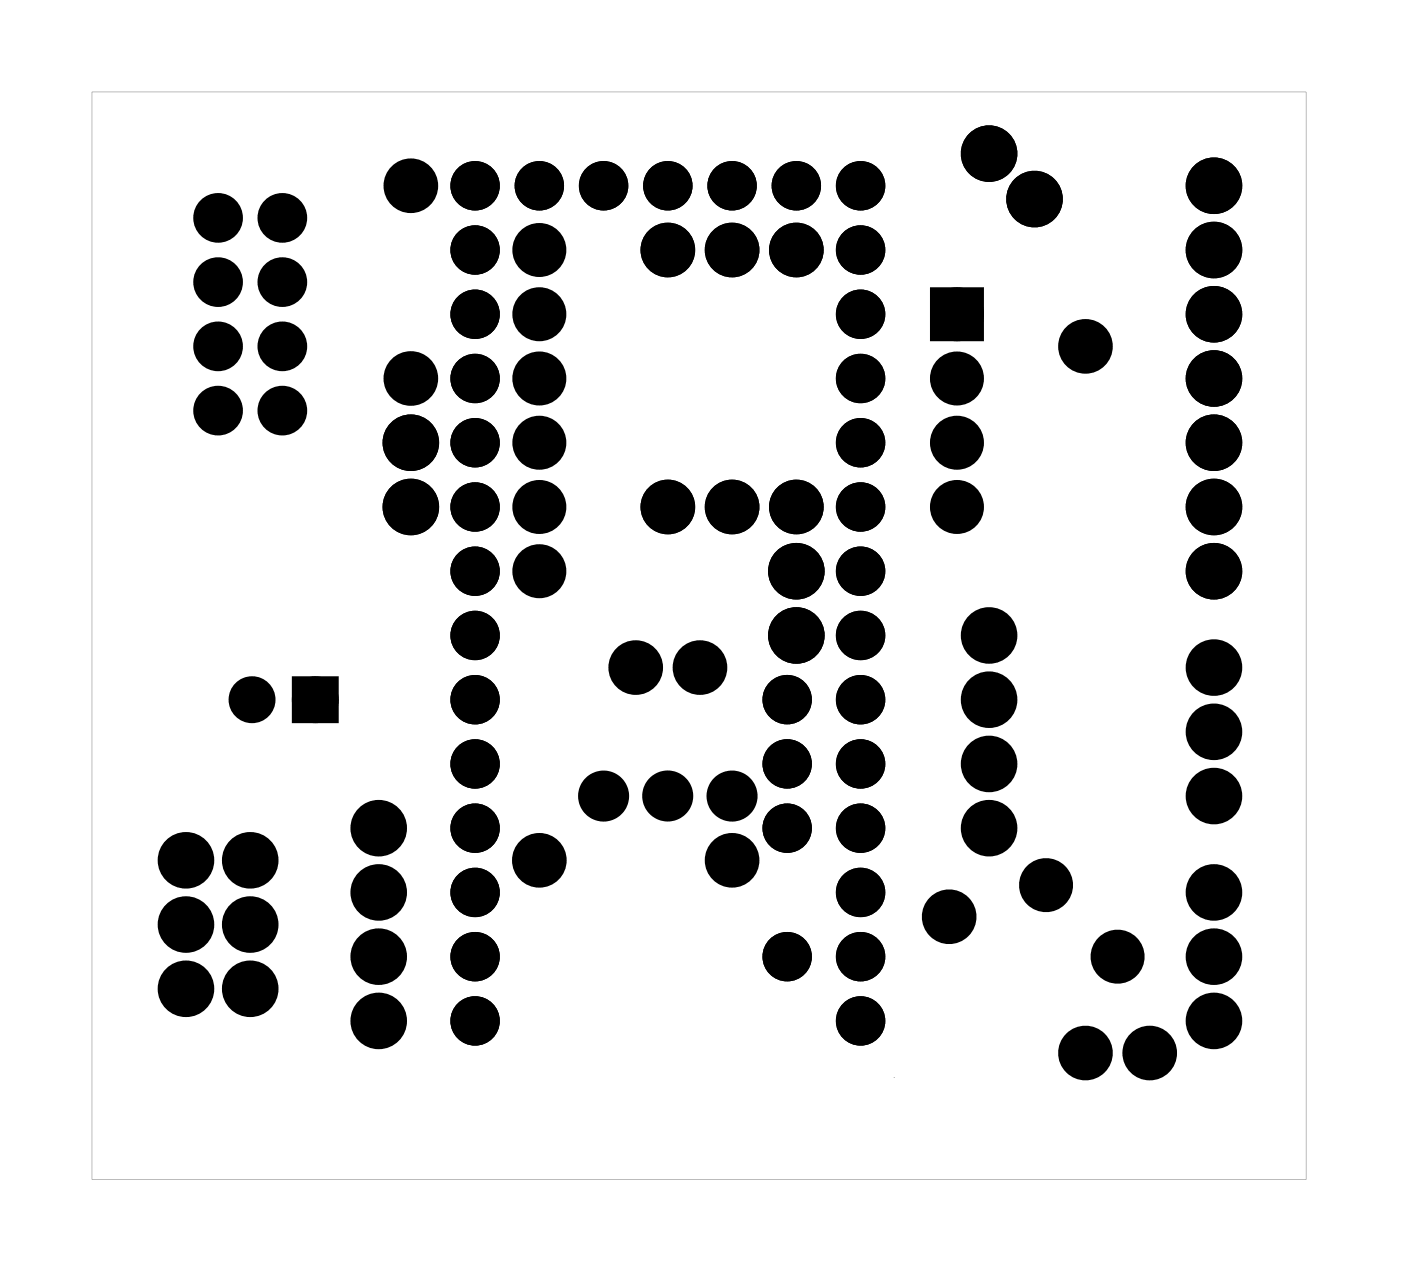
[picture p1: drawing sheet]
<svg xmlns="http://www.w3.org/2000/svg" width="55mm" height="50mm" viewBox="0 0 55 50" stroke-linecap="round" stroke-linejoin="round" font-family="sans-serif">
<g fill="#000">
<path d="M37.1 11.7h1.5v1.4h-1.5zM11.9 27.1h1.2v1.2h-1.2z"/>
<path d="M3.6 3.6h48v43h-48zM3.6 3.6v43h48v-43z"/>
</g>
<g fill="#000">
<circle cx="8.6" cy="8.6" r=".64"/>
<circle cx="8.6" cy="11.2" r=".64"/>
<circle cx="8.6" cy="13.7" r=".64"/>
<circle cx="8.6" cy="16.2" r=".64"/>
<circle cx="11.2" cy="8.6" r=".64"/>
<circle cx="11.2" cy="11.2" r=".64"/>
<circle cx="11.2" cy="13.7" r=".64"/>
<circle cx="11.2" cy="16.2" r=".64"/>
<circle cx="16.2" cy="7.3" r=".7"/>
<circle cx="16.2" cy="15" r=".7"/>
<circle cx="16.2" cy="17.5" r=".74"/>
<circle cx="18.8" cy="15" r=".67"/>
<circle cx="18.8" cy="17.5" r=".67"/>
<circle cx="18.8" cy="12.4" r=".67"/>
<circle cx="18.8" cy="7.3" r=".67"/>
<circle cx="18.8" cy="9.9" r=".67"/>
<circle cx="21.3" cy="7.3" r=".67"/>
<circle cx="21.3" cy="9.9" r=".72"/>
<circle cx="21.3" cy="17.5" r=".72"/>
<circle cx="21.3" cy="12.4" r=".72"/>
<circle cx="21.3" cy="15" r=".72"/>
<circle cx="23.9" cy="7.3" r=".67"/>
<circle cx="26.4" cy="7.3" r=".67"/>
<circle cx="26.4" cy="9.9" r=".7"/>
<circle cx="28.9" cy="7.3" r=".67"/>
<circle cx="28.9" cy="9.9" r=".7"/>
<circle cx="31.5" cy="7.3" r=".67"/>
<circle cx="31.5" cy="9.9" r=".7"/>
<circle cx="34" cy="15" r=".67"/>
<circle cx="34" cy="17.5" r=".67"/>
<circle cx="34" cy="12.4" r=".67"/>
<circle cx="34" cy="7.3" r=".67"/>
<circle cx="34" cy="9.9" r=".67"/>
<circle cx="37.8" cy="17.5" r=".72"/>
<circle cx="37.8" cy="12.4" r=".72"/>
<circle cx="37.8" cy="15" r=".72"/>
<circle cx="39.1" cy="6.1" r=".74"/>
<circle cx="40.9" cy="7.9" r=".74"/>
<circle cx="42.9" cy="13.7" r=".7"/>
<circle cx="48" cy="17.5" r=".74"/>
<circle cx="48" cy="12.4" r=".74"/>
<circle cx="48" cy="7.3" r=".74"/>
<circle cx="48" cy="15" r=".74"/>
<circle cx="48" cy="9.9" r=".74"/>
<circle cx="7.4" cy="36.6" r=".74"/>
<circle cx="7.4" cy="39.1" r=".74"/>
<circle cx="7.4" cy="34" r=".74"/>
<circle cx="9.9" cy="36.6" r=".74"/>
<circle cx="9.9" cy="39.1" r=".74"/>
<circle cx="9.9" cy="34" r=".74"/>
<circle cx="10" cy="27.7" r=".6"/>
<circle cx="12.5" cy="27.7" r=".6"/>
<circle cx="15" cy="32.7" r=".74"/>
<circle cx="15" cy="35.3" r=".74"/>
<circle cx="15" cy="37.8" r=".74"/>
<circle cx="16.2" cy="20" r=".74"/>
<circle cx="18.8" cy="27.7" r=".67"/>
<circle cx="18.8" cy="30.2" r=".67"/>
<circle cx="18.8" cy="22.6" r=".67"/>
<circle cx="18.8" cy="35.3" r=".67"/>
<circle cx="18.8" cy="20" r=".67"/>
<circle cx="18.8" cy="37.8" r=".67"/>
<circle cx="18.8" cy="25.1" r=".67"/>
<circle cx="18.8" cy="32.7" r=".67"/>
<circle cx="21.3" cy="20" r=".72"/>
<circle cx="21.3" cy="22.6" r=".72"/>
<circle cx="21.3" cy="34" r=".7"/>
<circle cx="23.9" cy="31.5" r=".64"/>
<circle cx="25.1" cy="26.4" r=".7"/>
<circle cx="26.4" cy="31.5" r=".64"/>
<circle cx="26.4" cy="20" r=".7"/>
<circle cx="27.7" cy="26.4" r=".7"/>
<circle cx="28.9" cy="31.5" r=".64"/>
<circle cx="28.9" cy="34" r=".7"/>
<circle cx="28.9" cy="20" r=".7"/>
<circle cx="31.1" cy="27.7" r=".67"/>
<circle cx="31.1" cy="30.2" r=".67"/>
<circle cx="31.1" cy="37.8" r=".67"/>
<circle cx="31.1" cy="32.7" r=".67"/>
<circle cx="31.5" cy="25.1" r=".74"/>
<circle cx="31.5" cy="22.6" r=".74"/>
<circle cx="31.5" cy="20" r=".7"/>
<circle cx="34" cy="30.2" r=".67"/>
<circle cx="34" cy="27.7" r=".67"/>
<circle cx="34" cy="22.6" r=".67"/>
<circle cx="34" cy="35.3" r=".67"/>
<circle cx="34" cy="20" r=".67"/>
<circle cx="34" cy="37.8" r=".67"/>
<circle cx="34" cy="25.1" r=".67"/>
<circle cx="34" cy="32.7" r=".67"/>
<circle cx="37.5" cy="36.2" r=".7"/>
<circle cx="37.8" cy="20" r=".72"/>
<circle cx="39.1" cy="27.7" r=".74"/>
<circle cx="39.1" cy="30.2" r=".74"/>
<circle cx="39.1" cy="25.1" r=".74"/>
<circle cx="39.1" cy="32.7" r=".74"/>
<circle cx="41.4" cy="35" r=".69"/>
<circle cx="44.2" cy="37.8" r=".69"/>
<circle cx="48" cy="31.5" r=".74"/>
<circle cx="48" cy="26.4" r=".74"/>
<circle cx="48" cy="22.6" r=".74"/>
<circle cx="48" cy="20" r=".74"/>
<circle cx="48" cy="35.3" r=".74"/>
<circle cx="48" cy="28.9" r=".74"/>
<circle cx="48" cy="37.8" r=".74"/>
<circle cx="15" cy="40.4" r=".74"/>
<circle cx="18.8" cy="40.4" r=".67"/>
<circle cx="34" cy="40.4" r=".67"/>
<circle cx="42.9" cy="41.6" r=".7"/>
<circle cx="45.5" cy="41.6" r=".7"/>
<circle cx="48" cy="40.4" r=".74"/>
</g>
<g fill="none" stroke="#000" stroke-width=".76" stroke-linecap="butt">
<circle cx="16.2" cy="15" r=".7"/>
<circle cx="16.2" cy="7.3" r=".7"/>
<circle cx="16.2" cy="17.5" r=".74"/>
<circle cx="26.4" cy="9.9" r=".7"/>
<circle cx="28.9" cy="9.9" r=".7"/>
<circle cx="31.5" cy="9.9" r=".7"/>
<circle cx="39.1" cy="6.1" r=".74"/>
<circle cx="40.9" cy="7.9" r=".74"/>
<circle cx="42.9" cy="13.7" r=".7"/>
<circle cx="48" cy="17.5" r=".74"/>
<circle cx="48" cy="12.4" r=".74"/>
<circle cx="48" cy="15" r=".74"/>
<circle cx="48" cy="7.3" r=".74"/>
<circle cx="48" cy="9.9" r=".74"/>
<circle cx="7.4" cy="36.6" r=".74"/>
<circle cx="7.4" cy="34" r=".74"/>
<circle cx="7.4" cy="39.1" r=".74"/>
<circle cx="9.9" cy="36.6" r=".74"/>
<circle cx="9.9" cy="34" r=".74"/>
<circle cx="9.9" cy="39.1" r=".74"/>
<circle cx="15" cy="35.3" r=".74"/>
<circle cx="15" cy="32.7" r=".74"/>
<circle cx="15" cy="37.8" r=".74"/>
<circle cx="16.2" cy="20" r=".74"/>
<circle cx="21.3" cy="34" r=".7"/>
<circle cx="25.1" cy="26.4" r=".7"/>
<circle cx="26.4" cy="20" r=".7"/>
<circle cx="27.7" cy="26.4" r=".7"/>
<circle cx="28.9" cy="34" r=".7"/>
<circle cx="28.9" cy="20" r=".7"/>
<circle cx="31.5" cy="22.6" r=".74"/>
<circle cx="31.5" cy="25.1" r=".74"/>
<circle cx="31.5" cy="20" r=".7"/>
<circle cx="37.5" cy="36.2" r=".7"/>
<circle cx="39.1" cy="27.7" r=".74"/>
<circle cx="39.1" cy="25.1" r=".74"/>
<circle cx="39.1" cy="30.2" r=".74"/>
<circle cx="39.1" cy="32.7" r=".74"/>
<circle cx="48" cy="20" r=".74"/>
<circle cx="48" cy="22.6" r=".74"/>
<circle cx="48" cy="35.3" r=".74"/>
<circle cx="48" cy="26.4" r=".74"/>
<circle cx="48" cy="31.5" r=".74"/>
<circle cx="48" cy="28.9" r=".74"/>
<circle cx="48" cy="37.8" r=".74"/>
<circle cx="15" cy="40.4" r=".74"/>
<circle cx="42.9" cy="41.6" r=".7"/>
<circle cx="45.5" cy="41.6" r=".7"/>
<circle cx="48" cy="40.4" r=".74"/>
</g>
<g fill="none" stroke="#000" stroke-width=".75">
<circle cx="23.9" cy="31.5" r=".64"/>
<circle cx="26.4" cy="31.5" r=".64"/>
<circle cx="28.9" cy="31.5" r=".64"/>
</g>
<g fill="none" stroke="#000" stroke-width=".61" stroke-linecap="butt">
<circle cx="18.8" cy="15" r=".67"/>
<circle cx="18.8" cy="17.5" r=".67"/>
<circle cx="18.8" cy="9.9" r=".67"/>
<circle cx="18.8" cy="12.4" r=".67"/>
<circle cx="18.8" cy="7.3" r=".67"/>
<circle cx="21.3" cy="7.3" r=".67"/>
<circle cx="23.9" cy="7.3" r=".67"/>
<circle cx="26.4" cy="7.3" r=".67"/>
<circle cx="28.9" cy="7.3" r=".67"/>
<circle cx="31.5" cy="7.3" r=".67"/>
<circle cx="34" cy="9.9" r=".67"/>
<circle cx="34" cy="17.5" r=".67"/>
<circle cx="34" cy="12.4" r=".67"/>
<circle cx="34" cy="15" r=".67"/>
<circle cx="34" cy="7.3" r=".67"/>
<circle cx="18.8" cy="20" r=".67"/>
<circle cx="18.8" cy="22.6" r=".67"/>
<circle cx="18.8" cy="32.7" r=".67"/>
<circle cx="18.8" cy="35.3" r=".67"/>
<circle cx="18.8" cy="30.2" r=".67"/>
<circle cx="18.8" cy="37.8" r=".67"/>
<circle cx="18.8" cy="27.7" r=".67"/>
<circle cx="18.8" cy="25.1" r=".67"/>
<circle cx="31.1" cy="27.7" r=".67"/>
<circle cx="31.1" cy="32.7" r=".67"/>
<circle cx="31.1" cy="37.8" r=".67"/>
<circle cx="31.1" cy="30.2" r=".67"/>
<circle cx="34" cy="20" r=".67"/>
<circle cx="34" cy="22.6" r=".67"/>
<circle cx="34" cy="32.7" r=".67"/>
<circle cx="34" cy="35.3" r=".67"/>
<circle cx="34" cy="30.2" r=".67"/>
<circle cx="34" cy="37.8" r=".67"/>
<circle cx="34" cy="25.1" r=".67"/>
<circle cx="34" cy="27.7" r=".67"/>
<circle cx="18.8" cy="40.4" r=".67"/>
<circle cx="34" cy="40.4" r=".67"/>
</g>
<path d="M35.3 42.6h.1" fill="none" stroke="#000" stroke-width=".25"/>
<g fill="none" stroke="#000" stroke-width=".68" stroke-linecap="butt">
<circle cx="8.6" cy="16.2" r=".64"/>
<circle cx="8.6" cy="13.7" r=".64"/>
<circle cx="8.6" cy="11.2" r=".64"/>
<circle cx="8.6" cy="8.6" r=".64"/>
<circle cx="11.2" cy="16.2" r=".64"/>
<circle cx="11.2" cy="13.7" r=".64"/>
<circle cx="11.2" cy="11.2" r=".64"/>
<circle cx="11.2" cy="8.6" r=".64"/>
</g>
<g fill="none" stroke="#000" stroke-width=".69" stroke-linecap="butt">
<path d="M37.1 11.7h1.5v1.4h-1.5z"/>
<circle cx="21.3" cy="12.4" r=".72"/>
<circle cx="21.3" cy="9.9" r=".72"/>
<circle cx="21.3" cy="17.5" r=".72"/>
<circle cx="21.3" cy="15" r=".72"/>
<circle cx="37.8" cy="12.4" r=".72"/>
<circle cx="37.8" cy="17.5" r=".72"/>
<circle cx="37.8" cy="15" r=".72"/>
<circle cx="21.3" cy="22.6" r=".72"/>
<circle cx="21.3" cy="20" r=".72"/>
<circle cx="37.8" cy="20" r=".72"/>
</g>
<g fill="none" stroke="#000" stroke-width=".65" stroke-linecap="butt">
<path d="M11.9 27.1h1.2v1.2h-1.2z"/>
<circle cx="10" cy="27.7" r=".6"/>
<circle cx="12.5" cy="27.7" r=".6"/>
</g>
<g fill="none" stroke="#000" stroke-width=".74" stroke-linecap="butt">
<circle cx="41.4" cy="35" r=".69"/>
<circle cx="44.2" cy="37.8" r=".69"/>
</g>
</svg>
